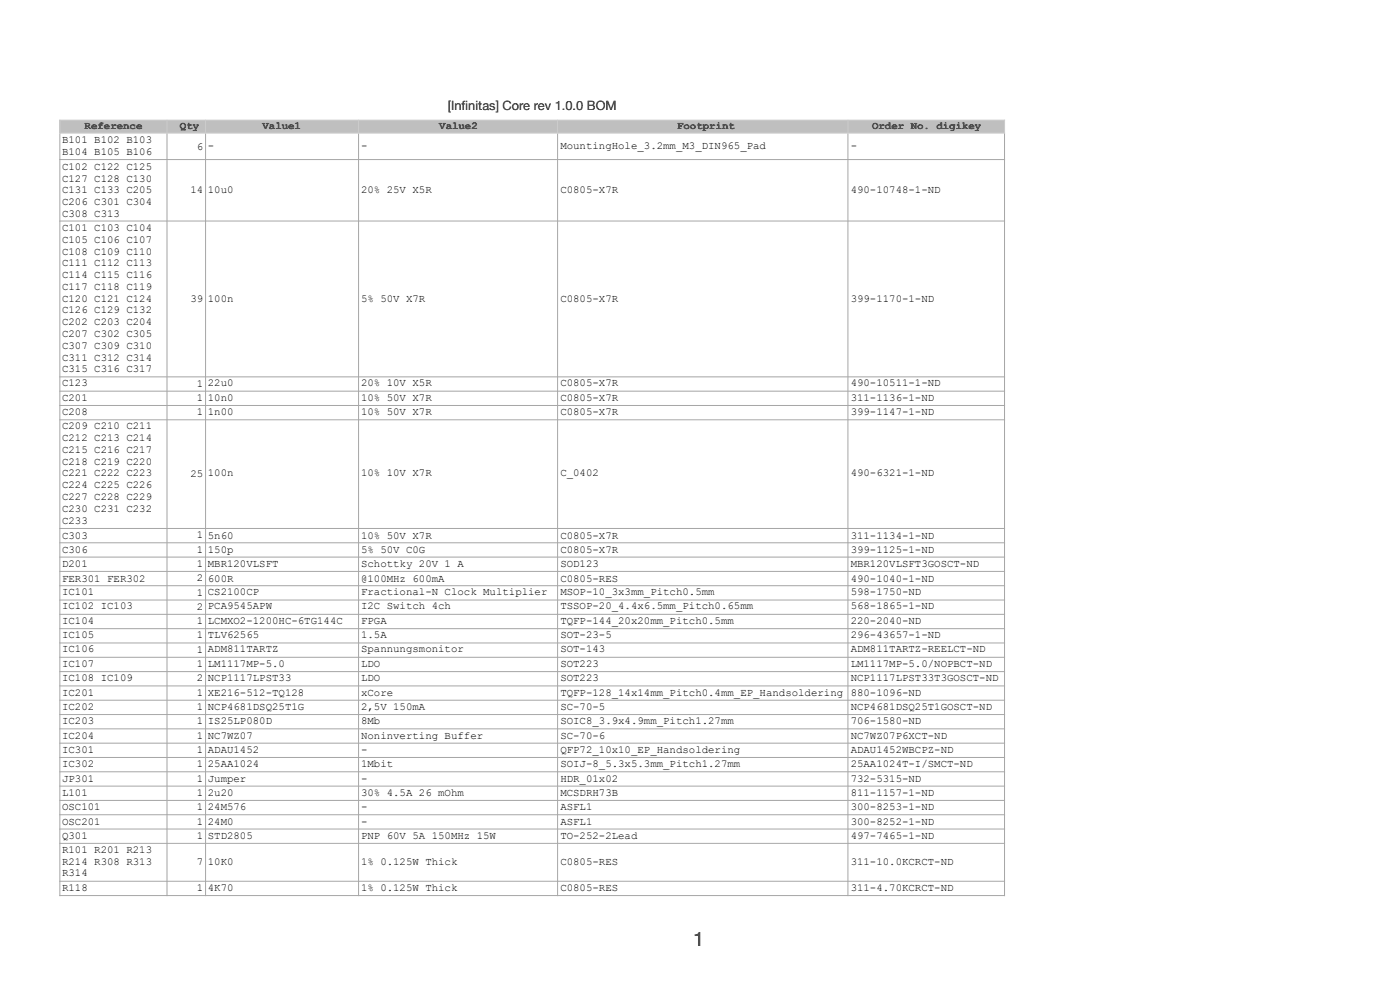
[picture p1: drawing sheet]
<svg xmlns="http://www.w3.org/2000/svg" width="461mm" height="326mm" viewBox="0 0 461 326" stroke-linecap="round" stroke-linejoin="round" font-family="sans-serif">
<defs><g id="words">
<text font-size="6.6" x="228.2" y="311.3">1</text>
<g font-size="4.2">
<text x="147.5" y="36.1">[Inf</text>
<text x="152" y="36.1">initas] Core rev 1.0.0 BOM</text>
</g>
<g font-size="3.5">
<text x="20.5" y="47.1">B101 B102 B103</text>
<text x="27.9" y="42.5">Reference</text>
<text x="59.3" y="42.5">Qty</text>
<text x="86.4" y="42.5">Value1</text>
<text x="144.6" y="42.5">Value2</text>
<text x="223" y="42.5">Footprint</text>
<text x="287.2" y="42.5">Order No. digikey</text>
<text x="20.5" y="50.9">B104 B105 B106</text>
<text x="64.8" y="49.3">6</text>
<text x="68.4" y="49.2">-</text>
<text x="118.9" y="49.2">-</text>
<text x="184.5" y="49.2">MountingHole_3.2mm_M3_DIN965_Pad</text>
<text x="280.1" y="49.2">-</text>
<text x="20.5" y="55.9">C102 C122 C125</text>
<text x="20.5" y="59.8">C127 C128 C130</text>
<text x="20.5" y="63.6">C131 C133 C205</text>
<text x="62.7" y="63.5">14</text>
<text x="68.4" y="63.6">10u0</text>
<text x="118.9" y="63.6">20% 25V X5R</text>
<text x="184.5" y="63.6">C0805-X7R</text>
<text x="280.1" y="63.6">490-10748-1-ND</text>
<text x="20.5" y="67.5">C206 C301 C304</text>
<text x="20.5" y="71.4">C308 C313</text>
<text x="20.5" y="76">C101 C103 C104</text>
<text x="20.5" y="79.9">C105 C106 C107</text>
<text x="20.5" y="83.7">C108 C109 C110</text>
<text x="20.5" y="87.6">C111 C112 C113</text>
<text x="20.5" y="91.5">C114 C115 C116</text>
<text x="20.5" y="95.4">C117 C118 C119</text>
<text x="20.5" y="99.3">C120 C121 C124</text>
<text x="62.7" y="99.2">39</text>
<text x="68.4" y="99.3">100n</text>
<text x="118.9" y="99.3">5% 50V X7R</text>
<text x="184.5" y="99.3">C0805-X7R</text>
<text x="280.1" y="99.3">399-1170-1-ND</text>
<text x="20.5" y="103.1">C126 C129 C132</text>
<text x="20.5" y="107">C202 C203 C204</text>
<text x="20.5" y="110.9">C207 C302 C305</text>
<text x="20.5" y="114.8">C307 C309 C310</text>
<text x="20.5" y="118.7">C311 C312 C314</text>
<text x="20.5" y="122.6">C315 C316 C317</text>
<text x="20.5" y="127.1">C123</text>
<text x="64.8" y="127.2">1</text>
<text x="64.8" y="132">1</text>
<text x="68.4" y="127.1">22u0</text>
<text x="118.9" y="127.1">20% 10V X5R</text>
<text x="184.5" y="127.1">C0805-X7R</text>
<text x="280.1" y="127.1">490-10511-1-ND</text>
<text x="20.5" y="132.1">C201</text>
<text x="20.5" y="136.7">C208</text>
<text x="64.8" y="136.7">1</text>
<text x="68.4" y="132.1">10n0</text>
<text x="68.4" y="136.7">1n00</text>
<text x="118.9" y="132.1">10% 50V X7R</text>
<text x="118.9" y="136.7">10% 50V X7R</text>
<text x="184.5" y="132.1">C0805-X7R</text>
<text x="184.5" y="136.7">C0805-X7R</text>
<text x="280.1" y="132.1">311-1136-1-ND</text>
<text x="280.1" y="136.7">399-1147-1-ND</text>
<text x="20.5" y="141.2">C209 C210 C211</text>
<text x="20.5" y="145.1">C212 C213 C214</text>
<text x="20.5" y="149">C215 C216 C217</text>
<text x="20.5" y="152.9">C218 C219 C220</text>
<text x="20.5" y="156.8">C221 C222 C223</text>
<text x="20.5" y="160.7">C224 C225 C226</text>
<text x="62.7" y="156.9">25</text>
<text x="68.4" y="156.8">100n</text>
<text x="118.9" y="156.8">10% 10V X7R</text>
<text x="184.5" y="156.8">C_0402</text>
<text x="280.1" y="156.8">490-6321-1-ND</text>
<text x="20.5" y="164.5">C227 C228 C229</text>
<text x="20.5" y="168.4">C230 C231 C232</text>
<text x="20.5" y="172.3">C233</text>
<text x="20.5" y="177.2">C303</text>
<text x="64.8" y="177.1">1</text>
<text x="68.4" y="177.2">5n60</text>
<text x="118.9" y="177.2">10% 50V X7R</text>
<text x="184.5" y="177.2">C0805-X7R</text>
<text x="280.1" y="177.2">311-1134-1-ND</text>
<text x="20.5" y="181.8">C306</text>
<text x="64.8" y="181.8">1</text>
<text x="68.4" y="181.8">150p</text>
<text x="118.9" y="181.8">5% 50V C0G</text>
<text x="184.5" y="181.8">C0805-X7R</text>
<text x="280.1" y="181.8">399-1125-1-ND</text>
<text x="20.5" y="186.4">D201</text>
<text x="20.5" y="191.3">FER301 FER302</text>
<text x="64.8" y="186.5">1</text>
<text x="64.8" y="191.3">2</text>
<text x="68.4" y="186.4">MBR120VLSFT</text>
<text x="68.4" y="191.3">600R</text>
<text x="118.9" y="186.4">Schottky 20V 1 A</text>
<text x="118.9" y="191.3">@100MHz 600mA</text>
<text x="184.5" y="186.4">SOD123</text>
<text x="184.5" y="191.3">C0805-RES</text>
<text x="280.1" y="186.4">MBR120VLSFT3GOSCT-ND</text>
<text x="280.1" y="191.3">490-1040-1-ND</text>
<text x="20.5" y="195.9">IC101</text>
<text x="64.8" y="196">1</text>
<text x="68.4" y="195.9">CS2100CP</text>
<text x="118.9" y="195.9">Fractional-N Clock Multiplier</text>
<text x="184.5" y="195.9">MSOP-10_3x3mm_Pitch0.5mm</text>
<text x="280.1" y="195.9">598-1750-ND</text>
<text x="20.5" y="200.5">IC102 IC103</text>
<text x="64.8" y="200.7">2</text>
<text x="68.4" y="200.5">PCA9545APW</text>
<text x="118.9" y="200.5">I2C Switch 4ch</text>
<text x="184.5" y="200.5">TSSOP-20_4.4x6.5mm_Pitch0.65mm</text>
<text x="280.1" y="200.5">568-1865-1-ND</text>
<text x="20.5" y="205.5">IC104</text>
<text x="64.8" y="205.4">1</text>
<text x="68.4" y="205.5">LCMXO2-1200HC-6TG144C</text>
<text x="118.9" y="205.5">FPGA</text>
<text x="184.5" y="205.5">TQFP-144_20x20mm_Pitch0.5mm</text>
<text x="280.1" y="205.5">220-2040-ND</text>
<text x="20.5" y="210">IC105</text>
<text x="20.5" y="214.6">IC106</text>
<text x="64.8" y="210.1">1</text>
<text x="64.8" y="214.8">1</text>
<text x="68.4" y="210">TLV62565</text>
<text x="68.4" y="214.6">ADM811TARTZ</text>
<text x="118.9" y="210">1.5A</text>
<text x="118.9" y="214.6">Spannungsmonitor</text>
<text x="184.5" y="210">SOT-23-5</text>
<text x="184.5" y="214.6">SOT-143</text>
<text x="280.1" y="210">296-43657-1-ND</text>
<text x="280.1" y="214.6">ADM811TARTZ-REELCT-ND</text>
<text x="20.5" y="219.6">IC107</text>
<text x="64.8" y="219.5">1</text>
<text x="68.4" y="219.6">LM1117MP-5.0</text>
<text x="118.9" y="219.6">LDO</text>
<text x="184.5" y="219.6">SOT223</text>
<text x="280.1" y="219.6">LM1117MP-5.0/NOPBCT-ND</text>
<text x="20.5" y="224.2">IC108 IC109</text>
<text x="64.8" y="224.2">2</text>
<text x="68.4" y="224.2">NCP1117LPST33</text>
<text x="118.9" y="224.2">LDO</text>
<text x="184.5" y="224.2">SOT223</text>
<text x="280.1" y="224.2">NCP1117LPST33T3GOSCT-ND</text>
<text x="20.5" y="229.1">IC201</text>
<text x="20.5" y="233.7">IC202</text>
<text x="64.8" y="228.9">1</text>
<text x="64.8" y="233.6">1</text>
<text x="68.4" y="229.1">XE216-512-TQ128</text>
<text x="68.4" y="233.7">NCP4681DSQ25T1G</text>
<text x="118.9" y="229.1">xCore</text>
<text x="118.9" y="233.7">2,5V 150mA</text>
<text x="184.5" y="229.1">TQFP-128_14x14mm_Pitch0.4mm_EP_Handsoldering</text>
<text x="184.5" y="233.7">SC-70-5</text>
<text x="280.1" y="229.1">880-1096-ND</text>
<text x="280.1" y="233.7">NCP4681DSQ25T1GOSCT-ND</text>
<text x="20.5" y="238.3">IC203</text>
<text x="64.8" y="238.3">1</text>
<text x="68.4" y="238.3">IS25LP080D</text>
<text x="118.9" y="238.3">8Mb</text>
<text x="184.5" y="238.3">SOIC8_3.9x4.9mm_Pitch1.27mm</text>
<text x="280.1" y="238.3">706-1580-ND</text>
<text x="20.5" y="243.2">IC204</text>
<text x="64.8" y="243.1">1</text>
<text x="68.4" y="243.2">NC7WZ07</text>
<text x="118.9" y="243.2">Noninverting Buffer</text>
<text x="184.5" y="243.2">SC-70-6</text>
<text x="280.1" y="243.2">NC7WZ07P6XCT-ND</text>
<text x="20.5" y="247.8">IC301</text>
<text x="64.8" y="247.8">1</text>
<text x="68.4" y="247.8">ADAU1452</text>
<text x="118.9" y="247.8">-</text>
<text x="184.5" y="247.8">QFP72_10x10_EP_Handsoldering</text>
<text x="280.1" y="247.8">ADAU1452WBCPZ-ND</text>
<text x="20.5" y="252.4">IC302</text>
<text x="20.5" y="257.3">JP301</text>
<text x="64.8" y="252.5">1</text>
<text x="64.8" y="257.2">1</text>
<text x="68.4" y="252.4">25AA1024</text>
<text x="68.4" y="257.3">Jumper</text>
<text x="118.9" y="252.4">1Mbit</text>
<text x="118.9" y="257.3">-</text>
<text x="184.5" y="252.4">SOIJ-8_5.3x5.3mm_Pitch1.27mm</text>
<text x="184.5" y="257.3">HDR_01x02</text>
<text x="280.1" y="252.4">25AA1024T-I/SMCT-ND</text>
<text x="280.1" y="257.3">732-5315-ND</text>
<text x="20.5" y="261.9">L101</text>
<text x="64.8" y="261.9">1</text>
<text x="68.4" y="261.9">2u20</text>
<text x="118.9" y="261.9">30% 4.5A 26 mOhm</text>
<text x="184.5" y="261.9">MCSDRH73B</text>
<text x="280.1" y="261.9">811-1157-1-ND</text>
<text x="20.5" y="266.5">OSC101</text>
<text x="64.8" y="266.6">1</text>
<text x="68.4" y="266.5">24M576</text>
<text x="118.9" y="266.5">-</text>
<text x="184.5" y="266.5">ASFL1</text>
<text x="280.1" y="266.5">300-8253-1-ND</text>
<text x="20.5" y="271.4">OSC201</text>
<text x="64.8" y="271.3">1</text>
<text x="68.4" y="271.4">24M0</text>
<text x="118.9" y="271.4">-</text>
<text x="184.5" y="271.4">ASFL1</text>
<text x="280.1" y="271.4">300-8252-1-ND</text>
<text x="20.5" y="276">Q301</text>
<text x="20.5" y="280.6">R101 R201 R213</text>
<text x="64.8" y="276">1</text>
<text x="68.4" y="276">STD2805</text>
<text x="118.9" y="276">PNP 60V 5A 150MHz 15W</text>
<text x="184.5" y="276">TO-252-2Lead</text>
<text x="280.1" y="276">497-7465-1-ND</text>
<text x="20.5" y="284.5">R214 R308 R313</text>
<text x="64.8" y="284.6">7</text>
<text x="68.4" y="284.5">10K0</text>
<text x="118.9" y="284.5">1% 0.125W Thick</text>
<text x="184.5" y="284.5">C0805-RES</text>
<text x="280.1" y="284.5">311-10.0KCRCT-ND</text>
<text x="20.5" y="288.4">R314</text>
<text x="20.5" y="293.3">R118</text>
<text x="64.8" y="293.2">1</text>
<text x="68.4" y="293.3">4K70</text>
<text x="118.9" y="293.3">1% 0.125W Thick</text>
<text x="184.5" y="293.3">C0805-RES</text>
<text x="280.1" y="293.3">311-4.70KCRCT-ND</text>
</g>
</g></defs>
<g fill="#bec0bf">
<path d="M19.7 39.6h35.3v4.2h-35.3z"/>
<path d="M55 39.6h12.7v4.2h-12.7z"/>
<path d="M67.7 39.6h50.4v4.2h-50.4z"/>
<path d="M118.1 39.6h65.5v4.2h-65.5z"/>
<path d="M183.6 39.6h95.6v4.2h-95.6z"/>
<path d="M279.2 39.6h51.6v4.2h-51.6z"/>
</g>
<path d="M19.5 39.6h311.4M19.7 39.4v4.6M55 39.4v4.6M67.7 39.4v4.6M118.1 39.4v4.6M183.6 39.4v4.6M279.2 39.4v4.6M330.8 39.4v4.6M19.5 43.8h311.4" fill="none" stroke="#cbcbcb" stroke-width=".35"/>
<g fill="none" stroke="#a6a6a6" stroke-width=".33">
<path d="M19.5 52.5h311.4M19.7 44v250.9M55 44v250.9M67.7 44v250.9M118.1 44v250.9M183.6 44v250.9M279.2 44v250.9M330.8 44v250.9M19.5 72.7h311.4M19.5 124h311.4M19.5 128.7h311.4M19.5 133.4h311.4"/>
<path d="M19.5 138.1h311.4M19.5 173.9h311.4M19.5 178.6h311.4M19.5 183.3h311.4M19.5 188h311.4M19.5 192.7h311.4M19.5 197.4h311.4M19.5 202.1h311.4M19.5 206.9h311.4M19.5 211.6h311.4M19.5 216.3h311.4M19.5 221h311.4"/>
<path d="M19.5 225.7h311.4M19.5 230.4h311.4M19.5 235.1h311.4M19.5 239.8h311.4M19.5 244.5h311.4M19.5 249.2h311.4M19.5 254h311.4M19.5 258.7h311.4M19.5 263.4h311.4M19.5 268.1h311.4M19.5 272.8h311.4M19.5 277.5h311.4"/>
<path d="M19.5 290h311.4M19.5 294.7h311.4"/>
</g>
<use href="#words"/>
</svg>
